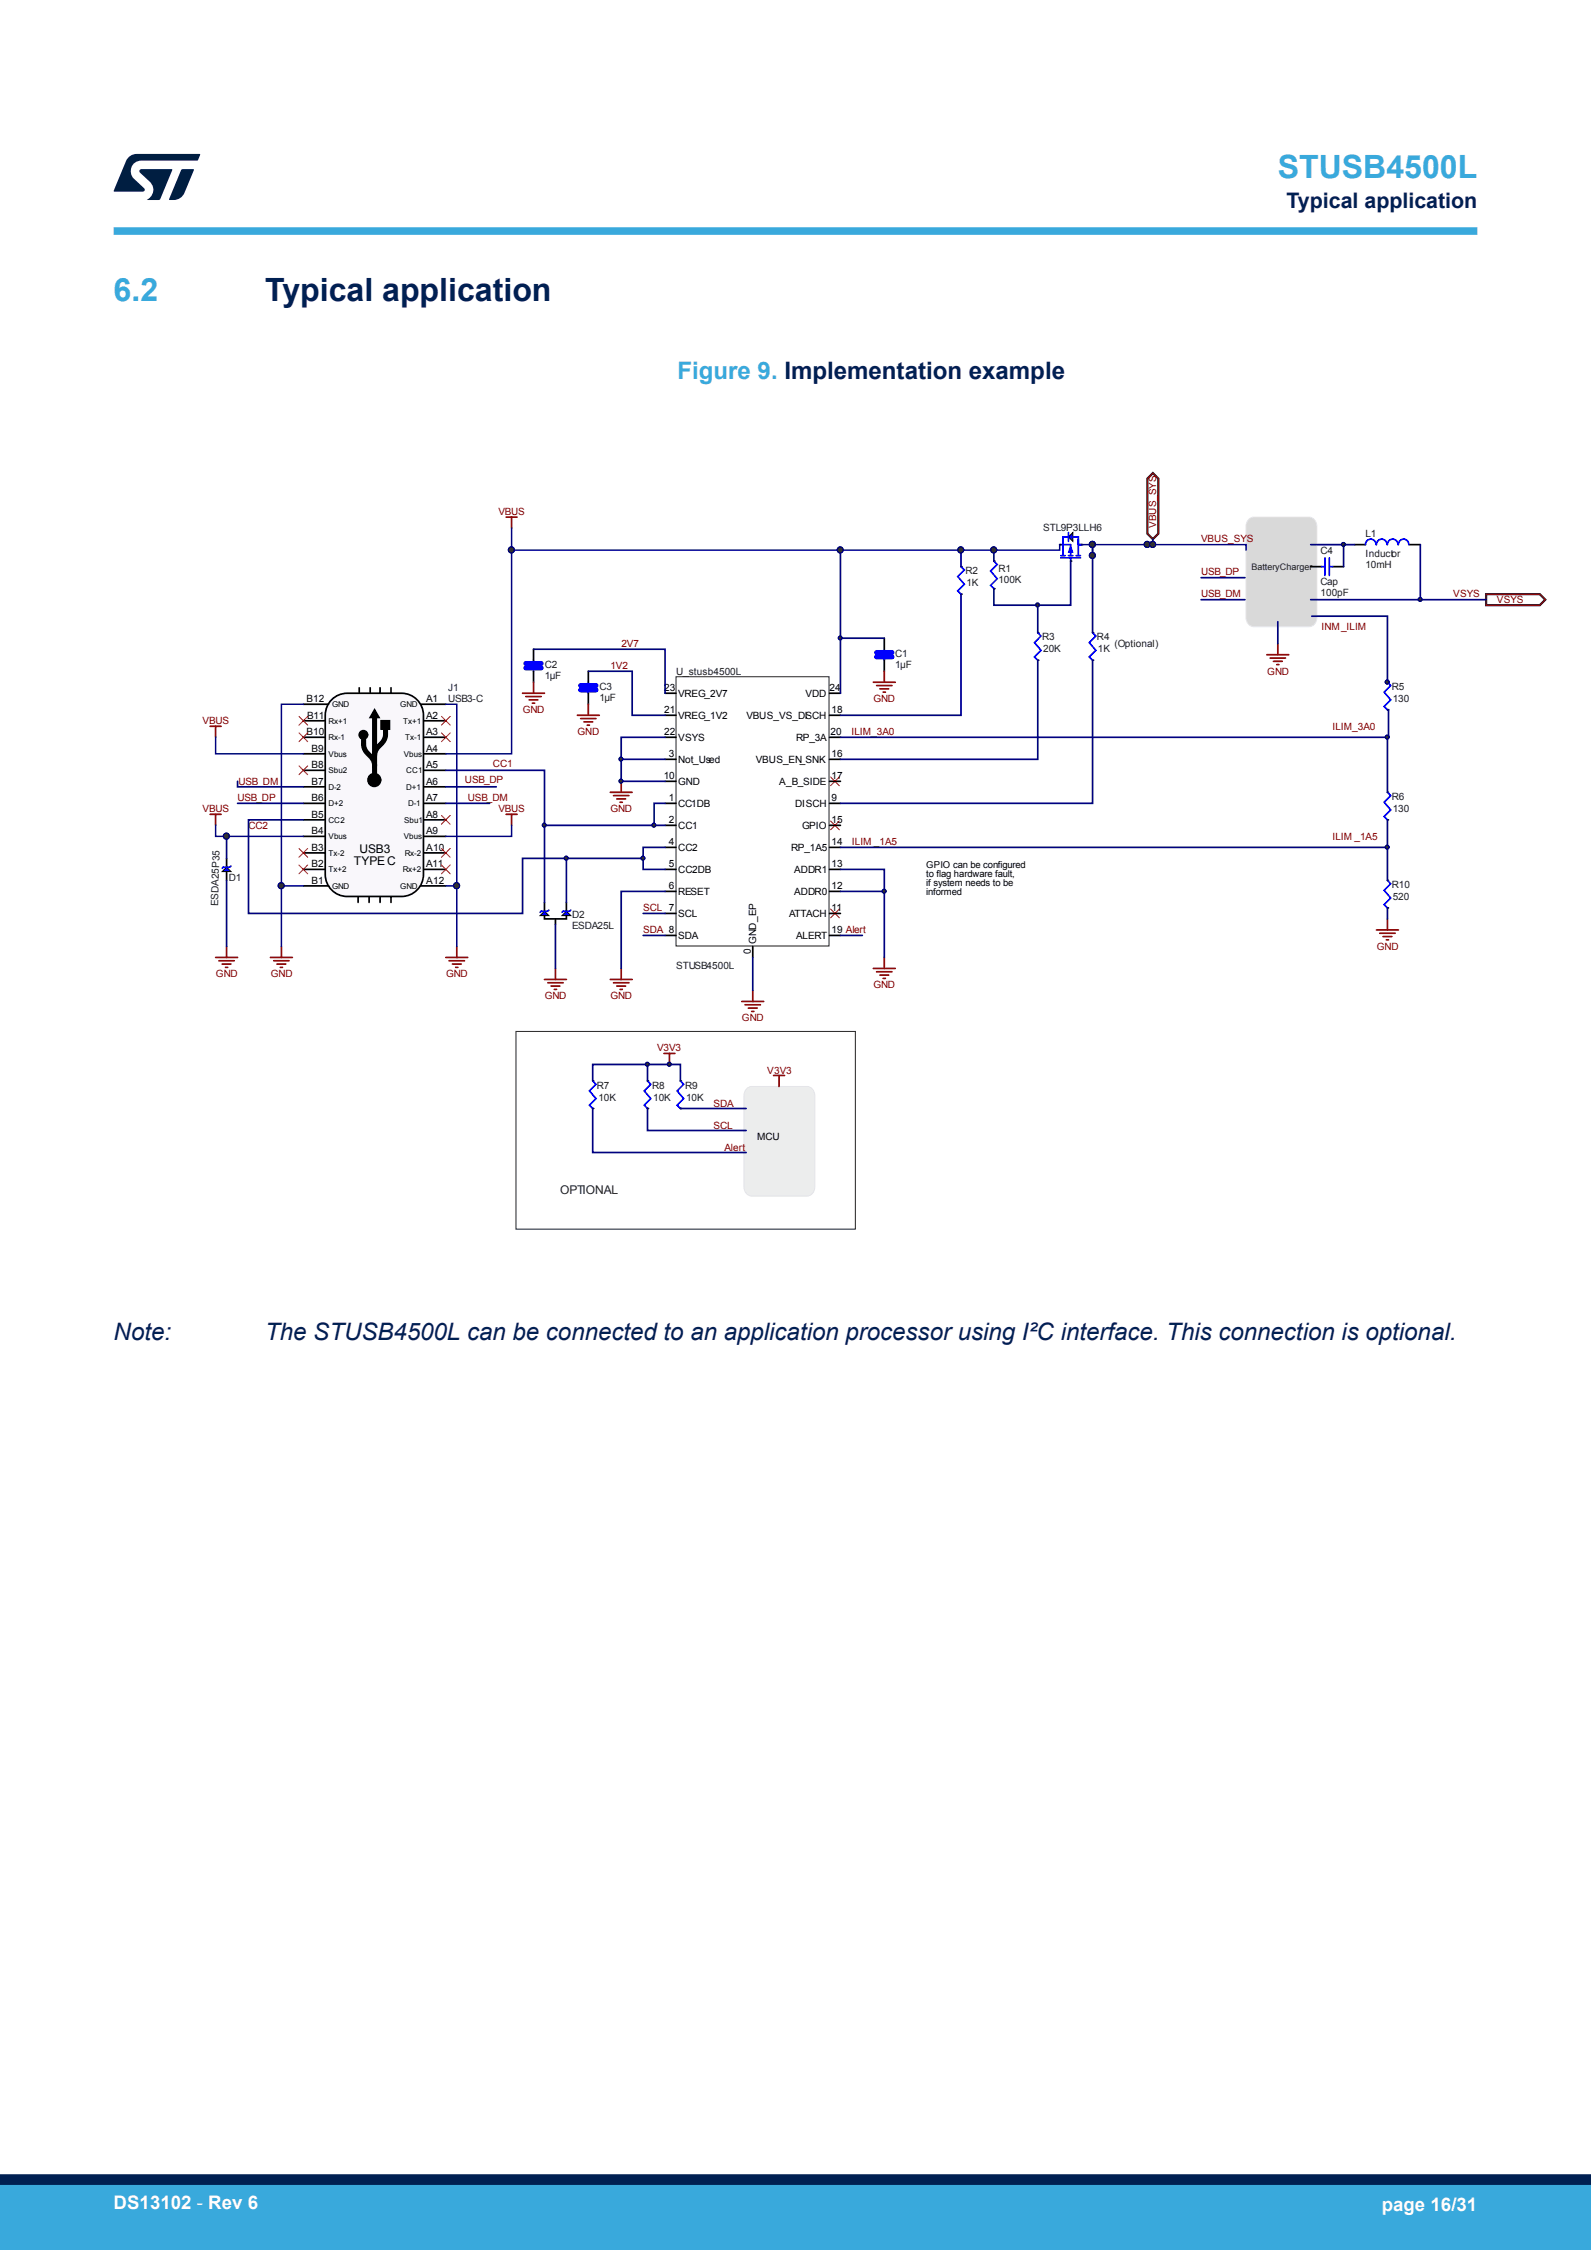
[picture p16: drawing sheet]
<svg xmlns="http://www.w3.org/2000/svg" width="210mm" height="297mm" viewBox="0 0 210 297" stroke-linecap="round" stroke-linejoin="round" font-family="sans-serif">
<defs><g id="words">
<g font-size="4.2" fill="#39a9dc">
<text x="168.7" y="23.5">STUSB4500L</text>
<text x="15" y="39.8">6.2</text>
</g>
<text font-size="4.2" fill="#002052" x="35" y="39.8">Typical application</text>
<text font-size="3.2" fill="#39a9dc" x="89.4" y="50">Figure 9. Implementation example</text>
<g font-size="3.2" fill="#002052">
<text x="15" y="176.9">Note:</text>
<text x="35" y="176.9">The STUSB4500L can be connected to an application processor using I²C interface. This connection is optional.</text>
</g>
<text font-size="2.8" fill="#002052" x="169.8" y="27.5">Typical application</text>
<g font-size="2.5" fill="#fff">
<text x="15" y="291.6">DS13102 - Rev 6</text>
<text x="182.4" y="291.9">page 16/31</text>
</g>
<g font-size="1.6">
<text x="47.4" y="112.5">USB3</text>
<text x="46.7" y="114.1">TYPE C</text>
</g>
<text font-size="1.6" fill="#231f20" x="73.9" y="157.6">OPTIONAL</text>
<g font-size="1.3" fill="#800000">
<text x="65.8" y="68">VBUS</text>
<text x="152.6" y="69.7" transform="rotate(-90 152.6 69.7)">VBUS_SYS</text>
<text x="158.5" y="71.6">VBUS_SYS</text>
<text x="158.5" y="76">USB_DP</text>
<text x="158.5" y="78.9">USB_DM</text>
<text x="174.4" y="83.2">INM_ILIM</text>
<text x="191.8" y="78.9">VSYS</text>
<text x="197.6" y="79.6">VSYS</text>
<text x="80.6" y="88.3">1V2</text>
<text x="82" y="85.4">2V7</text>
<text x="167.3" y="89">GND</text>
<text x="26.7" y="95.6">VBUS</text>
<text x="69" y="94.1">GND</text>
<text x="115.3" y="92.7">GND</text>
<text x="65.1" y="101.2">CC1</text>
<text x="76.2" y="97">GND</text>
<text x="112.4" y="97">ILIM_3A0</text>
<text x="175.9" y="96.3">ILIM_3A0</text>
<text x="26.7" y="107.2">VBUS</text>
<text x="31.3" y="105.7">USB_DP</text>
<text x="31.5" y="103.6">USB_DM</text>
<text x="61.4" y="103.3">USB_DP</text>
<text x="61.8" y="105.7">USB_DM</text>
<text x="65.8" y="107.2">VBUS</text>
<text x="80.6" y="107.2">GND</text>
<text x="32.8" y="109.4">CC2</text>
<text x="112.4" y="111.6">ILIM _1A5</text>
<text x="175.9" y="110.8">ILIM _1A5</text>
<text x="84.9" y="123.1">SDA 8</text>
<text x="84.9" y="120.3">SCL 7</text>
<text x="181.7" y="125.4">GND</text>
<text x="28.5" y="129">GND</text>
<text x="35.7" y="129">GND</text>
<text x="58.9" y="129">GND</text>
<text x="71.9" y="131.9">GND</text>
<text x="80.6" y="131.9">GND</text>
<text x="115.3" y="130.4">GND</text>
<text x="97.9" y="134.8">GND</text>
<text x="86.7" y="138.7">V3V3</text>
<text x="101.3" y="141.7">V3V3</text>
<text x="94.2" y="146.1">SDA</text>
<text x="94.2" y="149">SCL</text>
<text x="95.6" y="151.9">Alert</text>
</g>
<g font-size="1.3" fill="#231f20">
<text x="137.7" y="70.2">STL9P3LLH6</text>
<text x="180.2" y="70.9">L1</text>
<text x="127.4" y="75.8">R2</text>
<text x="127.6" y="77.4">1K</text>
<text x="131.8" y="75.6">R1</text>
<text x="131.8" y="77">100K</text>
<text x="174.3" y="73.2">C4</text>
<text x="174.3" y="77.3">Cap</text>
<text x="180.2" y="75">10mH</text>
<text x="180.2" y="73.5">Inductor</text>
<text x="174.3" y="78.7">100pF</text>
<text x="71.9" y="88.2">C2</text>
<text x="71.9" y="89.6">1µF</text>
<text x="89.2" y="89">U_stusb4500L</text>
<text x="118.2" y="86.7">C1</text>
<text x="118.2" y="88.2">1µF</text>
<text x="137.6" y="84.5">R3</text>
<text x="137.7" y="86.1">20K</text>
<text x="144.8" y="84.5">R4</text>
<text x="144.9" y="86.1">1K</text>
<text x="147.1" y="85.4">(Optional)</text>
<text x="59.1" y="91.2">J1</text>
<text x="59.1" y="92.7">USB3-C</text>
<text x="79.1" y="91.1">C3</text>
<text x="79.1" y="92.5">1µF</text>
<text x="183.7" y="91.1">R5</text>
<text x="183.8" y="92.7">130</text>
<text x="183.7" y="105.6">R6</text>
<text x="183.8" y="107.2">130</text>
<text x="28.8" y="119.6" transform="rotate(-88 28.8 119.6)">ESDA25P35</text>
<text x="30.2" y="116.2">D1</text>
<text x="183.7" y="117.2">R10</text>
<text x="183.8" y="118.8">520</text>
<text x="75.5" y="121.2">D2</text>
<text x="75.5" y="122.6">ESDA25L</text>
<text x="89.2" y="127.9">STUSB4500L</text>
<text x="78.8" y="143.7">R7</text>
<text x="86.1" y="143.7">R8</text>
<text x="90.4" y="143.7">R9</text>
<text x="79" y="145.3">10K</text>
<text x="86.2" y="145.3">10K</text>
<text x="90.5" y="145.3">10K</text>
</g>
<g font-size="1.3">
<text x="40.5" y="92.7">B12</text>
<text x="40.5" y="94.8">B11</text>
<text x="56.2" y="92.7">A1</text>
<text x="56.2" y="94.8">A2</text>
<text x="87.7" y="91.2">23</text>
<text x="87.7" y="94.1">21</text>
<text x="89.5" y="91.9">VREG_2V7</text>
<text x="89.5" y="94.8">VREG_1V2</text>
<text x="98.5" y="94.8">VBUS_VS_DISCH</text>
<text x="106.3" y="91.9">VDD</text>
<text x="109.5" y="91.2">24</text>
<text x="109.8" y="94.1">18</text>
<text x="40.5" y="97">B10</text>
<text x="41.1" y="101.4">B8</text>
<text x="41.1" y="99.2">B9</text>
<text x="56.2" y="101.4">A5</text>
<text x="56.2" y="97">A3</text>
<text x="56.2" y="99.2">A4</text>
<text x="87.7" y="97">22</text>
<text x="88.3" y="99.9">3</text>
<text x="89.5" y="97.8">VSYS</text>
<text x="89.5" y="100.7">Not_Used</text>
<text x="99.8" y="100.7">VBUS_EN_SNK</text>
<text x="105.1" y="97.8">RP_3A</text>
<text x="109.6" y="97">20</text>
<text x="109.8" y="99.9">16</text>
<text x="41.1" y="103.6">B7</text>
<text x="41.1" y="107.9">B5</text>
<text x="41.1" y="105.7">B6</text>
<text x="56.2" y="105.7">A7</text>
<text x="56.2" y="107.9">A8</text>
<text x="56.2" y="103.6">A6</text>
<text x="87.6" y="102.8">10</text>
<text x="88.3" y="105.7">1</text>
<text x="89.5" y="103.6">GND</text>
<text x="89.5" y="106.5">CC1DB</text>
<text x="102.9" y="103.6">A_B_SIDE</text>
<text x="105" y="106.5">DISCH</text>
<text x="109.8" y="102.8">17</text>
<text x="109.8" y="105.7">9</text>
<text x="41.1" y="112.3">B3</text>
<text x="41.1" y="110.1">B4</text>
<text x="56.2" y="110.1">A9</text>
<text x="56.2" y="112.3">A10</text>
<text x="88.3" y="111.6">4</text>
<text x="88.3" y="108.6">2</text>
<text x="89.5" y="112.3">CC2</text>
<text x="89.5" y="109.4">CC1</text>
<text x="104.4" y="112.3">RP_1A5</text>
<text x="105.9" y="109.4">GPIO</text>
<text x="109.8" y="108.6">15</text>
<text x="109.8" y="111.6">14</text>
<text x="41.1" y="116.6">B1</text>
<text x="41.1" y="114.5">B2</text>
<text x="56.2" y="114.5">A11</text>
<text x="56.2" y="116.6">A12</text>
<text x="88.3" y="114.5">5</text>
<text x="88.3" y="117.4">6</text>
<text x="89.5" y="118.1">RESET</text>
<text x="89.5" y="115.2">CC2DB</text>
<text x="104.8" y="115.2">ADDR1</text>
<text x="104.8" y="118.1">ADDR0</text>
<text x="109.8" y="114.5">13</text>
<text x="109.8" y="117.4">12</text>
<text x="122.3" y="114.6">GPIO can be configured</text>
<text x="122.3" y="115.8">to flag hardware fault,</text>
<text x="122.3" y="117">if system needs to be</text>
<text x="122.3" y="118.2">informed</text>
<text x="89.5" y="121">SCL</text>
<text x="89.5" y="123.9">SDA</text>
<text x="99.1" y="125.9" transform="rotate(-90 99.1 125.9)">0</text>
<text x="99.8" y="124.6" transform="rotate(-90 99.8 124.6)">GND_EP</text>
<text x="104.2" y="121">ATTACH</text>
<text x="105.1" y="123.9">ALERT</text>
<text x="109.8" y="123.2">19 Alert</text>
<text x="109.8" y="120.3">11</text>
<text x="99.9" y="150.4">MCU</text>
</g>
<text font-size="1.2" fill="#231f20" x="165.2" y="75.3">BatteryCharger</text>
<g font-size="1.1">
<text x="43.4" y="95.5">Rx+1</text>
<text x="43.8" y="93.3">GND</text>
<text x="52.8" y="93.3">GND</text>
<text x="53.2" y="95.5">Tx+1</text>
<text x="43.4" y="99.9">Vbus</text>
<text x="43.4" y="97.7">Rx-1</text>
<text x="53.3" y="99.9">Vbus</text>
<text x="53.5" y="97.7">Tx-1</text>
<text x="43.4" y="106.4">D+2</text>
<text x="43.4" y="104.2">D-2</text>
<text x="43.4" y="102">Sbu2</text>
<text x="53.6" y="102">CC1</text>
<text x="53.6" y="104.2">D+1</text>
<text x="53.9" y="106.4">D-1</text>
<text x="43.4" y="112.9">Tx-2</text>
<text x="43.4" y="110.8">Vbus</text>
<text x="43.4" y="108.6">CC2</text>
<text x="53.3" y="110.8">Vbus</text>
<text x="53.4" y="108.6">Sbu1</text>
<text x="53.4" y="112.9">Rx-2</text>
<text x="43.4" y="115.1">Tx+2</text>
<text x="43.8" y="117.3">GND</text>
<text x="52.8" y="117.3">GND</text>
<text x="53.2" y="115.1">Rx+2</text>
</g>
</g></defs>
<path d="M44 92.1l.6-.3 .6-.2 .6-.1h7.2a2.9 2.9 0 0 1 2.9 2.9v21a2.9 2.9 0 0 1-2.9 2.9h-7.2a2.9 2.9 0 0 1-2.9-2.9v-21a2.91 2.91 0 0 1 1.1-2.3z" fill="#f9f7fb"/>
<g fill="none" stroke="#000" stroke-width=".22">
<path d="M40 97.3h2.9M40 99.5h2.9M40 93h3.4M40 95.1h2.9M44 92.1l.6-.3 .6-.2 .6-.1h7.2a2.9 2.9 0 0 1 2.9 2.9v21a2.9 2.9 0 0 1-2.9 2.9h-7.2a2.9 2.9 0 0 1-2.9-2.9v-21a2.91 2.91 0 0 1 1.1-2.3zM47.4 90.8v.7M48.9 90.8v.7M49.4 93.7l.6 1h-1.1zM50.2 90.8v.7M50.3 95.1h1.1v1.1h-1.1zM51.6 90.8v.7M55.5 93h3.3"/>
<path d="M56 95.1h2.8M56 97.3h2.8M56 99.5h2.8M40 101.7h2.9M40 103.9h2.9M40 106h2.9M40 108.2h2.9M40 110.4h2.9M40 112.6h2.9M40 114.8h2.9M40 116.9h3.4M47.3 118.4v.7"/>
<path d="M48.7 118.4v.7M50.2 118.4v.7M51.6 118.4v.7M55.5 116.9h3.3M56 101.7h2.8M56 103.9h2.8M56 106h2.8M56 108.2h2.8M56 110.4h2.8M56 112.6h2.8M56 114.8h2.8M71.9 119.1v1.2"/>
<path d="M74.8 119.1v1.2M73.3 121.3v.7"/>
<circle cx="48" cy="97" r=".55"/>
<circle cx="49.4" cy="103" r=".84"/>
</g>
<g fill="#000">
<path d="M50.3 95.1h1.1v1.1h-1.1z"/>
<circle cx="48" cy="97" r=".55"/>
<circle cx="49.4" cy="103" r=".84"/>
</g>
<path d="M49.4 93.7l.6 1h-1.1z" fill="#000"/>
<path d="M48 97.6v.6a2.71 2.71 0 0 0 1.1 1.9l.3 .5v.5M49.4 94.7v8.1M50.9 96.3v.6a2.71 2.71 0 0 1-1.1 1.9l-.3 .5-.1 .5" fill="none" stroke="#000" stroke-width=".67"/>
<g fill="none" stroke="#800000" stroke-width=".22">
<path d="M66.8 68.3h1.5M67.5 68.3v1.4M27.7 95.9h1.5M28.5 95.9v1.4M27.7 107.5h1.5M28.5 107.5v1.4M66.8 107.5h1.5M67.5 107.5v1.4M35.7 126.4h2.9M36.1 126.8h2.1M36.6 127.3h1.1M37 127.7h.3"/>
<path d="M37.1 124.9v1.5M58.8 126.4h2.9M59.3 126.8h2M59.7 127.3h1.2M60.1 127.7h.3M60.3 124.9v1.5"/>
</g>
<path d="M39.5 101.1l1.1 1.2M40.6 101.1l-1.1 1.2M58.3 107.6l1.1 1.2M59.4 107.6l-1.1 1.2" fill="none" stroke="#f00" stroke-width=".13"/>
<path d="M71.9 120.3l.5 .6h-1.1z" fill="#00f"/>
<path d="M71.9 120.3l.5 .6h-1.1z" fill="none" stroke="#000" stroke-width=".13"/>
<path d="M72.4 120.1l-.1 .2h-.9l-.1 .1" fill="none" stroke="#00f" stroke-width=".22"/>
<path d="M74.8 120.3l.5 .6h-1.1z" fill="#00f"/>
<path d="M74.8 120.3l.5 .6h-1.1z" fill="none" stroke="#000" stroke-width=".13"/>
<path d="M131.2 74.1l.4 .4-.8 .9 .8 1-.8 .9 .4 .4M139.9 71.9h1.4v1.4M140 73.6h2.6M140 73.3h.6M140.3 71.2v2.1M141 73.3h.6M141.3 73.6v.5M142 73.3h.6M142.3 71.2v2.1M137 83.5l.4 .5-.9 .8 .9 1-.9 .9 .5 .4M75.3 120.1l-.1 .2h-.9l-.1 .1" fill="none" stroke="#00f" stroke-width=".22"/>
<path d="M131.2 77.7h.1M131.2 74.1h.1M137 87.1h.1M137 83.5h.1M71.9 120.9v.4h2.9v-.4" fill="none" stroke="#000" stroke-width=".22"/>
<path d="M71.9 129.3h2.9M72.3 129.7h2M72.7 130.2h1.2M73.2 130.6h.3M73.3 127.8v1.5" fill="none" stroke="#800000" stroke-width=".22"/>
<path d="M141.3 72l.3 .9h-.6z" fill="#00f"/>
<path d="M141.3 72l.3 .9h-.6z" fill="none" stroke="#00f" stroke-width=".13"/>
<path d="M142.3 71.9h.5" fill="none" stroke="#00f" stroke-width=".22"/>
<path d="M141.6 70.3v1.2l-.6-.6z" fill="#00f"/>
<path d="M141.6 70.3v1.2l-.6-.6z" fill="none" stroke="#000" stroke-width=".13"/>
<path d="M126.8 74.8l.5 .4-.9 .9 .9 1-.9 .9 .4 .4M141 70.9h-.7v1M141 70.3v1.2M141.6 70.9h.7v1M115.7 86.6h2v.3h-2zM115.7 86h2v.3h-2zM116.7 85.7v.6M116.7 86.6v.5M144.2 83.5l.4 .5-.8 .8 .8 1-.8 .9 .4 .4" fill="none" stroke="#00f" stroke-width=".22"/>
<path d="M126.8 78.4h.1M126.8 74.8h.1M139.9 71.9h.1M141.3 74.1h.1M142.8 71.9h.1M116.7 84.2v1.5M116.7 87.1v1.5M144.2 87.1h.1M144.2 83.5h.1" fill="none" stroke="#000" stroke-width=".22"/>
<path d="M152.2 62.4l.7 .8v7.2l-.7 .8-.8-.8v-7.2z" fill="none" stroke="#231f20" stroke-width=".29"/>
<path d="M152.2 62.4l.7 .8v7.2l-.7 .8-.8-.8v-7.2z" fill="none" stroke="#800000" stroke-width=".13"/>
<path d="M115.7 86.1h2M115.7 86.7h2" fill="none" stroke="#00f" stroke-width=".67"/>
<g fill="none" stroke="#800000" stroke-width=".22">
<path d="M115.3 90.1h2.9M115.7 90.5h2M116.1 90.9h1.2M116.6 91.4h.3M116.7 88.6v1.5M80.5 104.6h2.9M81 105h2M81.4 105.5h1.2M81.9 105.9h.2M82 103.1v1.5M115.3 127.8h2.9M115.7 128.3h2"/>
<path d="M116.1 128.7h1.2M116.6 129.1h.3M116.7 126.4v1.4"/>
</g>
<path d="M109.6 102.6l1.2 1.1M110.8 102.6l-1.2 1.1" fill="none" stroke="#f00" stroke-width=".13"/>
<circle cx="82" cy="103.1" r=".26" fill="#231f20"/>
<circle cx="82" cy="103.1" r=".26" fill="none" stroke="#000080" stroke-width=".13"/>
<path d="M69.4 88h2v.3h-2zM69.4 87.4h2v.3h-2zM70.4 87.1v.6M70.4 88v.6M76.6 90.9h2.1v.3h-2.1zM76.6 90.3h2.1v.3h-2.1zM77.7 90.1v.5M77.7 90.9v.6" fill="none" stroke="#00f" stroke-width=".22"/>
<path d="M69.4 87.6h2M69.4 88.2h2M76.6 90.5h2.1M76.6 91.1h2.1" fill="none" stroke="#00f" stroke-width=".67"/>
<path d="M70.4 85.7v1.4M70.4 88.6v1.5M77.7 88.6v1.5M77.7 91.5v1.5M29.9 113.3v1.2M29.9 115v1.2" fill="none" stroke="#000" stroke-width=".22"/>
<path d="M69 91.5h2.9M69.4 91.9h2M69.8 92.4h1.2M70.3 92.8h.3M70.4 90.1v1.4M76.2 94.4h2.9M76.6 94.9h2.1M77.1 95.3h1.1M77.5 95.7h.3M77.7 93v1.4" fill="none" stroke="#800000" stroke-width=".22"/>
<g fill="none" stroke="#f00" stroke-width=".13">
<path d="M39.5 96.7l1.1 1.2M39.5 94.6l1.1 1.1M40.6 96.7l-1.1 1.2M40.6 94.6l-1.1 1.1M58.3 94.6l1.1 1.1M58.3 96.7l1.1 1.2M59.4 94.6l-1.1 1.1M59.4 96.7l-1.1 1.2M39.5 112l1.1 1.2M39.5 114.2l1.1 1.1M40.6 112l-1.1 1.2M40.6 114.2l-1.1 1.1"/>
<path d="M58.3 112l1.1 1.2M58.3 114.2l1.1 1.1M59.4 112l-1.1 1.2M59.4 114.2l-1.1 1.1"/>
</g>
<path d="M29.9 114.5l.6 .5h-1.2z" fill="#00f"/>
<path d="M29.9 114.5l.6 .5h-1.2z" fill="none" stroke="#000" stroke-width=".13"/>
<path d="M30.5 114.3l-.2 .2h-.8l-.2 .1" fill="none" stroke="#00f" stroke-width=".22"/>
<path d="M28.5 126.4h2.9M28.9 126.8h2M29.3 127.3h1.2M29.8 127.7h.3M29.9 124.9v1.5" fill="none" stroke="#800000" stroke-width=".22"/>
<path d="M164.9 68.5l.6-.2h7.3a1.11 1.11 0 0 1 1 1.2v12a1.15 1.15 0 0 1-1 1.2h-7.3a1.11 1.11 0 0 1-1-1.2v-12v-.4z" fill="#d9d9d9"/>
<path d="M164.9 68.5l.6-.2h7.3a1.11 1.11 0 0 1 1 1.2v12a1.15 1.15 0 0 1-1 1.2h-7.3a1.11 1.11 0 0 1-1-1.2v-12v-.4z" fill="none" stroke="#e5e5e5" stroke-width=".13"/>
<path d="M173 74.8h1.5M175.9 74.8h1.4M178.8 71.9h1.4M186 71.9h1.5M183.1 93.7h.1M183.1 90.1h.1" fill="none" stroke="#000" stroke-width=".22"/>
<path d="M174.5 74.8h.4M174.9 73.6v2.4M175.5 73.6v2.4M175.5 74.8h.4M181.6 71.9a.69 .69 0 0 0-.7-.7 .69 .69 0 0 0-.7 .7M183.1 71.9a.69 .69 0 0 0-.7-.7 .69 .69 0 0 0-.7 .7M184.5 71.9a.69 .69 0 0 0-.7-.7 .69 .69 0 0 0-.7 .7M186 71.9a.69 .69 0 0 0-.7-.7 .69 .69 0 0 0-.7 .7" fill="none" stroke="#00f" stroke-width=".22"/>
<path d="M167.2 86.4h2.9M167.7 86.9h2M168.1 87.3h1.1M168.5 87.7h.3M168.7 85v1.4" fill="none" stroke="#800000" stroke-width=".22"/>
<circle cx="183.1" cy="90" r=".26" fill="#231f20"/>
<circle cx="183.1" cy="90" r=".26" fill="none" stroke="#000080" stroke-width=".13"/>
<path d="M183.1 90.1l.5 .4-.9 .9 .9 1-.9 .9 .4 .4" fill="none" stroke="#00f" stroke-width=".22"/>
<circle cx="183.1" cy="90" r=".26" fill="#231f20"/>
<circle cx="183.1" cy="90" r=".26" fill="none" stroke="#000080" stroke-width=".13"/>
<path d="M183.1 108.2h.1M183.1 104.6h.1M183.1 119.8h.1M183.1 116.2h.1" fill="none" stroke="#000" stroke-width=".22"/>
<path d="M183.1 104.6l.5 .4-.9 .9 .9 1-.9 .9 .4 .4M183.1 116.2l.5 .4-.9 .9 .9 1-.9 .9 .4 .4" fill="none" stroke="#00f" stroke-width=".22"/>
<path d="M80.5 129.3h2.9M81 129.7h2M81.4 130.2h1.2M81.9 130.6h.2M82 127.8v1.5M181.7 122.8h2.9M182.1 123.2h2M182.6 123.6h1.1M183 124.1h.3M183.1 121.3v1.5" fill="none" stroke="#800000" stroke-width=".22"/>
<path d="M98.6 143.6l.6-.2h7.3a1.11 1.11 0 0 1 1 1.2v12.1a1.15 1.15 0 0 1-1 1.2h-7.3a1.11 1.11 0 0 1-1-1.2v-12.1l.1-.4z" fill="#eceded"/>
<path d="M98.6 143.6l.6-.2h7.3a1.11 1.11 0 0 1 1 1.2v12.1a1.15 1.15 0 0 1-1 1.2h-7.3a1.11 1.11 0 0 1-1-1.2v-12.1l.1-.4z" fill="none" stroke="#e5e5e5" stroke-width=".13"/>
<path d="M85.5 146.3h.1M85.5 142.7h.1M89.8 146.3h.1M89.8 142.7h.1" fill="none" stroke="#000" stroke-width=".22"/>
<path d="M85.5 142.7l.4 .4-.9 .9 .9 1-.9 .9 .5 .4M89.8 142.7l.4 .4-.8 .9 .8 1-.8 .9 .4 .4" fill="none" stroke="#00f" stroke-width=".22"/>
<path d="M87.6 139.1h1.5M88.4 139.1v1.4M102.1 142h1.5M102.8 142v1.4" fill="none" stroke="#800000" stroke-width=".22"/>
<circle cx="88.3" cy="140.5" r=".26" fill="#231f20"/>
<circle cx="88.3" cy="140.5" r=".26" fill="none" stroke="#000080" stroke-width=".13"/>
<g fill="none" stroke="#000" stroke-width=".22">
<path d="M87.8 97.3h1.4M87.8 94.4h1.4M87.8 91.5h1.4M109.5 91.5h1.4M109.5 94.4h1.4M109.5 97.3h1.4M87.8 103.1h1.4M87.8 106h1.4M87.8 114.8h1.4M87.8 117.7h1.4M87.8 108.9h1.4M87.8 111.9h1.4"/>
<path d="M87.8 100.2h1.4M109.5 114.8h1.4M109.5 108.9h1.4M109.5 111.9h1.4M109.5 106h1.4M109.5 117.7h1.4M109.5 100.2h1.4M109.5 103.1h1.4M87.8 120.6h1.4M87.8 123.5h1.4M99.4 124.9v1.5M109.5 123.5h1.4"/>
<path d="M109.5 120.6h1.4M78.2 146.3h.1M78.2 142.7h.1"/>
</g>
<path d="M78.2 142.7l.5 .4-.9 .9 .9 1-.9 .9 .4 .4" fill="none" stroke="#00f" stroke-width=".22"/>
<path d="M89.2 89.3h20.2v35.6h-20.2zM68.1 136.1h44.8v26.1h-44.8z" fill="none" stroke="#231f20" stroke-width=".13"/>
<path d="M109.6 120l1.2 1.2M109.6 108.4l1.2 1.1M110.8 120l-1.2 1.2M110.8 108.4l-1.2 1.1" fill="none" stroke="#f00" stroke-width=".13"/>
<path d="M196.2 78.4h7l.8 .8-.8 .7h-7z" fill="none" stroke="#231f20" stroke-width=".29"/>
<path d="M196.2 78.4h7l.8 .8-.8 .7h-7z" fill="none" stroke="#800000" stroke-width=".13"/>
<path d="M97.9 132.2h2.9M98.3 132.6h2.1M98.8 133.1h1.1M99.2 133.5h.3M99.4 130.7v1.5" fill="none" stroke="#800000" stroke-width=".22"/>
<path d="M40 116.9h-2.9v8" fill="none" stroke="#000080" stroke-width=".2"/>
<circle cx="37.1" cy="116.9" r=".41" fill="#231f20"/>
<circle cx="37.1" cy="116.9" r=".41" fill="none" stroke="#000080" stroke-width=".13"/>
<path d="M40 93h-2.9v23.9" fill="none" stroke="#000080" stroke-width=".2"/>
<circle cx="37.1" cy="116.9" r=".41" fill="#231f20"/>
<circle cx="37.1" cy="116.9" r=".41" fill="none" stroke="#000080" stroke-width=".13"/>
<path d="M58.8 116.9h1.5v8" fill="none" stroke="#000080" stroke-width=".2"/>
<circle cx="60.3" cy="116.9" r=".41" fill="#231f20"/>
<circle cx="60.3" cy="116.9" r=".41" fill="none" stroke="#000080" stroke-width=".13"/>
<path d="M58.8 93h1.5v23.9" fill="none" stroke="#000080" stroke-width=".2"/>
<circle cx="60.3" cy="116.9" r=".41" fill="#231f20"/>
<circle cx="60.3" cy="116.9" r=".41" fill="none" stroke="#000080" stroke-width=".13"/>
<path d="M28.5 97.3v2.2h11.5M67.5 108.9v1.5h-8.7" fill="none" stroke="#000080" stroke-width=".2"/>
<path d="M137 79.9v3.6M31.4 106h8.6M31.4 103.1v.8h8.6M58.8 106h5.8M73.3 122v5.8" fill="none" stroke="#000080" stroke-width=".22"/>
<circle cx="136.9" cy="79.9" r=".26" fill="#231f20"/>
<circle cx="136.9" cy="79.9" r=".26" fill="none" stroke="#000080" stroke-width=".13"/>
<path d="M131.2 72.6v1.5" fill="none" stroke="#000080" stroke-width=".22"/>
<circle cx="131.2" cy="72.6" r=".41" fill="#231f20"/>
<circle cx="131.2" cy="72.6" r=".41" fill="none" stroke="#000080" stroke-width=".13"/>
<path d="M116.7 117.7v8.7" fill="none" stroke="#000080" stroke-width=".22"/>
<circle cx="116.7" cy="117.6" r=".26" fill="#231f20"/>
<circle cx="116.7" cy="117.6" r=".26" fill="none" stroke="#000080" stroke-width=".13"/>
<path d="M126.8 72.6v2.2M137 87.1v13.1h-26.1" fill="none" stroke="#000080" stroke-width=".22"/>
<circle cx="126.8" cy="72.6" r=".4" fill="#231f20"/>
<circle cx="126.8" cy="72.6" r=".4" fill="none" stroke="#000080" stroke-width=".13"/>
<path d="M144.2 71.9v11.6" fill="none" stroke="#000080" stroke-width=".22"/>
<circle cx="144.2" cy="73.3" r=".41" fill="#231f20"/>
<circle cx="144.2" cy="73.3" r=".41" fill="none" stroke="#000080" stroke-width=".13"/>
<circle cx="144.2" cy="71.9" r=".41" fill="#231f20"/>
<circle cx="144.2" cy="71.9" r=".41" fill="none" stroke="#000080" stroke-width=".13"/>
<path d="M29.9 110.4v2.9" fill="none" stroke="#000080" stroke-width=".22"/>
<circle cx="29.9" cy="110.4" r=".41" fill="#231f20"/>
<circle cx="29.9" cy="110.4" r=".41" fill="none" stroke="#000080" stroke-width=".13"/>
<path d="M158.5 76.3h5.8M158.5 79.2h5.8M187.5 71.9v7.3M29.9 116.2v8.7" fill="none" stroke="#000080" stroke-width=".22"/>
<circle cx="187.4" cy="79.1" r=".26" fill="#231f20"/>
<circle cx="187.4" cy="79.1" r=".26" fill="none" stroke="#000080" stroke-width=".13"/>
<path d="M177.3 71.9v2.9" fill="none" stroke="#000080" stroke-width=".22"/>
<circle cx="177.3" cy="71.9" r=".26" fill="#231f20"/>
<circle cx="177.3" cy="71.9" r=".26" fill="none" stroke="#000080" stroke-width=".13"/>
<path d="M168.7 82.1v2.9M71.9 108.9v10.2M183.1 119.8v1.5" fill="none" stroke="#000080" stroke-width=".22"/>
<circle cx="71.8" cy="108.9" r=".26" fill="#231f20"/>
<circle cx="71.8" cy="108.9" r=".26" fill="none" stroke="#000080" stroke-width=".13"/>
<path d="M74.8 113.3v5.8" fill="none" stroke="#000080" stroke-width=".22"/>
<circle cx="74.7" cy="113.3" r=".26" fill="#231f20"/>
<circle cx="74.7" cy="113.3" r=".26" fill="none" stroke="#000080" stroke-width=".13"/>
<path d="M85.5 142.7v-2.2h4.3v2.2" fill="none" stroke="#000080" stroke-width=".22"/>
<circle cx="85.4" cy="140.5" r=".26" fill="#231f20"/>
<circle cx="85.4" cy="140.5" r=".26" fill="none" stroke="#000080" stroke-width=".13"/>
<circle cx="88.3" cy="140.5" r=".26" fill="#231f20"/>
<circle cx="88.3" cy="140.5" r=".26" fill="none" stroke="#000080" stroke-width=".13"/>
<path d="M110.9 123.5h2.9M85.5 140.5h-7.3v2.2M85.5 146.3v2.9h13M89.8 146.3h8.7" fill="none" stroke="#000080" stroke-width=".22"/>
<circle cx="85.4" cy="140.5" r=".26" fill="#231f20"/>
<circle cx="85.4" cy="140.5" r=".26" fill="none" stroke="#000080" stroke-width=".13"/>
<path d="M58.8 103.9h6.7M183.1 108.2v8M78.2 146.3v5.8h20.3" fill="none" stroke="#000080" stroke-width=".22"/>
<circle cx="183.1" cy="111.8" r=".26" fill="#231f20"/>
<circle cx="183.1" cy="111.8" r=".26" fill="none" stroke="#000080" stroke-width=".13"/>
<path d="M28.5 108.9v1.5h11.5" fill="none" stroke="#000080" stroke-width=".2"/>
<circle cx="29.9" cy="110.4" r=".41" fill="#231f20"/>
<circle cx="29.9" cy="110.4" r=".41" fill="none" stroke="#000080" stroke-width=".13"/>
<path d="M40 108.2h-7.2v12.4h36.2v-7.3h15.9" fill="none" stroke="#000080" stroke-width=".22"/>
<circle cx="74.7" cy="113.3" r=".26" fill="#231f20"/>
<circle cx="74.7" cy="113.3" r=".26" fill="none" stroke="#000080" stroke-width=".13"/>
<circle cx="84.9" cy="113.3" r=".26" fill="#231f20"/>
<circle cx="84.9" cy="113.3" r=".26" fill="none" stroke="#000080" stroke-width=".13"/>
<path d="M67.5 69.7v29.8h-8.7" fill="none" stroke="#000080" stroke-width=".2"/>
<circle cx="67.5" cy="72.6" r=".41" fill="#231f20"/>
<circle cx="67.5" cy="72.6" r=".41" fill="none" stroke="#000080" stroke-width=".13"/>
<path d="M173 79.2h23.2" fill="none" stroke="#000080" stroke-width=".22"/>
<circle cx="187.4" cy="79.1" r=".26" fill="#231f20"/>
<circle cx="187.4" cy="79.1" r=".26" fill="none" stroke="#000080" stroke-width=".13"/>
<path d="M173 71.9h5.8" fill="none" stroke="#000080" stroke-width=".22"/>
<circle cx="177.3" cy="71.9" r=".26" fill="#231f20"/>
<circle cx="177.3" cy="71.9" r=".26" fill="none" stroke="#000080" stroke-width=".13"/>
<path d="M173.1 81.3h10v8.8h.2" fill="none" stroke="#000080" stroke-width=".22"/>
<circle cx="183.1" cy="90" r=".26" fill="#231f20"/>
<circle cx="183.1" cy="90" r=".26" fill="none" stroke="#000080" stroke-width=".13"/>
<path d="M77.7 88.6h5.7v5.8h4.4M87.8 111.9h-2.9v2.9h2.9M87.8 117.7h-5.8v10.1" fill="none" stroke="#000080" stroke-width=".22"/>
<circle cx="84.9" cy="113.3" r=".26" fill="#231f20"/>
<circle cx="84.9" cy="113.3" r=".26" fill="none" stroke="#000080" stroke-width=".13"/>
<path d="M70.4 85.7h17.4v5.8M110.9 84.2v7.3" fill="none" stroke="#000080" stroke-width=".22"/>
<circle cx="110.9" cy="84.2" r=".26" fill="#231f20"/>
<circle cx="110.9" cy="84.2" r=".26" fill="none" stroke="#000080" stroke-width=".13"/>
<path d="M110.9 72.6v11.6h5.8M126.8 78.4v16h-15.9" fill="none" stroke="#000080" stroke-width=".22"/>
<circle cx="110.9" cy="72.6" r=".4" fill="#231f20"/>
<circle cx="110.9" cy="72.6" r=".4" fill="none" stroke="#000080" stroke-width=".13"/>
<circle cx="110.9" cy="84.2" r=".26" fill="#231f20"/>
<circle cx="110.9" cy="84.2" r=".26" fill="none" stroke="#000080" stroke-width=".13"/>
<path d="M110.9 114.8h5.8v2.9h-5.8" fill="none" stroke="#000080" stroke-width=".22"/>
<circle cx="116.7" cy="117.6" r=".26" fill="#231f20"/>
<circle cx="116.7" cy="117.6" r=".26" fill="none" stroke="#000080" stroke-width=".13"/>
<path d="M144.2 87.1v18.9h-33.3M183.1 93.7h.2v3.6h-72.4M84.9 120.6h2.9M84.9 123.5h2.9" fill="none" stroke="#000080" stroke-width=".22"/>
<circle cx="183.1" cy="97.3" r=".26" fill="#231f20"/>
<circle cx="183.1" cy="97.3" r=".26" fill="none" stroke="#000080" stroke-width=".13"/>
<path d="M183.1 97.3v7.3" fill="none" stroke="#000080" stroke-width=".22"/>
<circle cx="183.1" cy="97.3" r=".26" fill="#231f20"/>
<circle cx="183.1" cy="97.3" r=".26" fill="none" stroke="#000080" stroke-width=".13"/>
<path d="M110.9 111.9h72.2" fill="none" stroke="#000080" stroke-width=".22"/>
<circle cx="183.1" cy="111.8" r=".26" fill="#231f20"/>
<circle cx="183.1" cy="111.8" r=".26" fill="none" stroke="#000080" stroke-width=".13"/>
<path d="M141.3 74.1v5.8h-10.1v-2.2" fill="none" stroke="#000080" stroke-width=".22"/>
<circle cx="136.9" cy="79.9" r=".26" fill="#231f20"/>
<circle cx="136.9" cy="79.9" r=".26" fill="none" stroke="#000080" stroke-width=".13"/>
<path d="M144.2 71.9v1.4" fill="none" stroke="#000080" stroke-width=".2"/>
<circle cx="144.2" cy="73.3" r=".41" fill="#231f20"/>
<circle cx="144.2" cy="73.3" r=".41" fill="none" stroke="#000080" stroke-width=".13"/>
<circle cx="144.2" cy="71.9" r=".41" fill="#231f20"/>
<circle cx="144.2" cy="71.9" r=".41" fill="none" stroke="#000080" stroke-width=".13"/>
<path d="M139.9 71.9v.7h-72.4" fill="none" stroke="#000080" stroke-width=".2"/>
<circle cx="131.2" cy="72.6" r=".41" fill="#231f20"/>
<circle cx="131.2" cy="72.6" r=".41" fill="none" stroke="#000080" stroke-width=".13"/>
<circle cx="126.8" cy="72.6" r=".4" fill="#231f20"/>
<circle cx="126.8" cy="72.6" r=".4" fill="none" stroke="#000080" stroke-width=".13"/>
<circle cx="110.9" cy="72.6" r=".4" fill="#231f20"/>
<circle cx="110.9" cy="72.6" r=".4" fill="none" stroke="#000080" stroke-width=".13"/>
<circle cx="67.5" cy="72.6" r=".41" fill="#231f20"/>
<circle cx="67.5" cy="72.6" r=".41" fill="none" stroke="#000080" stroke-width=".13"/>
<path d="M152.2 71.2v.7h-.8" fill="none" stroke="#000080" stroke-width=".22"/>
<circle cx="152.1" cy="71.9" r=".41" fill="#231f20"/>
<circle cx="152.1" cy="71.9" r=".41" fill="none" stroke="#000080" stroke-width=".13"/>
<circle cx="151.4" cy="71.9" r=".41" fill="#231f20"/>
<circle cx="151.4" cy="71.9" r=".41" fill="none" stroke="#000080" stroke-width=".13"/>
<path d="M142.8 71.9h21.7v.7" fill="none" stroke="#000080" stroke-width=".2"/>
<circle cx="144.2" cy="71.9" r=".41" fill="#231f20"/>
<circle cx="144.2" cy="71.9" r=".41" fill="none" stroke="#000080" stroke-width=".13"/>
<circle cx="151.4" cy="71.9" r=".41" fill="#231f20"/>
<circle cx="151.4" cy="71.9" r=".41" fill="none" stroke="#000080" stroke-width=".13"/>
<circle cx="152.1" cy="71.9" r=".41" fill="#231f20"/>
<circle cx="152.1" cy="71.9" r=".41" fill="none" stroke="#000080" stroke-width=".13"/>
<path d="M58.8 101.7h13.1v7.2h14.4" fill="none" stroke="#000080" stroke-width=".22"/>
<circle cx="86.3" cy="108.9" r=".26" fill="#231f20"/>
<circle cx="86.3" cy="108.9" r=".26" fill="none" stroke="#000080" stroke-width=".13"/>
<circle cx="71.8" cy="108.9" r=".26" fill="#231f20"/>
<circle cx="71.8" cy="108.9" r=".26" fill="none" stroke="#000080" stroke-width=".13"/>
<path d="M87.8 106h-1.5v2.9h1.5" fill="none" stroke="#000080" stroke-width=".22"/>
<circle cx="86.3" cy="108.9" r=".26" fill="#231f20"/>
<circle cx="86.3" cy="108.9" r=".26" fill="none" stroke="#000080" stroke-width=".13"/>
<path d="M87.8 97.3h-5.8v2.9h5.8" fill="none" stroke="#000080" stroke-width=".22"/>
<circle cx="82" cy="100.2" r=".26" fill="#231f20"/>
<circle cx="82" cy="100.2" r=".26" fill="none" stroke="#000080" stroke-width=".13"/>
<path d="M82 100.2v2.9h5.8" fill="none" stroke="#000080" stroke-width=".22"/>
<circle cx="82" cy="100.2" r=".26" fill="#231f20"/>
<circle cx="82" cy="100.2" r=".26" fill="none" stroke="#000080" stroke-width=".13"/>
<circle cx="82" cy="103.1" r=".26" fill="#231f20"/>
<circle cx="82" cy="103.1" r=".26" fill="none" stroke="#000080" stroke-width=".13"/>
<path d="M99.4 126.4v4.3" fill="none" stroke="#000080" stroke-width=".22"/>
<path d="M15 30.5h180" fill="none" stroke="#39a9dc" stroke-width="1"/>
<g fill="#001e41">
<path d="M17.1 20.7l.6-.3 .3-.1h8.3l.1 .1-.3 .8h-7.4a1.4 1.4 0 0 0-1.3 .8 1.4 1.4 0 0 0 .2 1.5l1.4 1.3 .1 .2-.1 .2-.2 .1h-3.8l1.6-4.1z"/>
<path d="M24 22.4l1.5-.1 .1 .1-1.3 3.1a1.54 1.54 0 0 1-1.4 .9h-.5l-.1-.1z"/>
<path d="M18.5 22.4l.2-.1h4v.1l-1.6 4h-1.7a1.48 1.48 0 0 0 .4-2.4l-1.3-1.2-.1-.2z"/>
</g>
<g fill="#39a9dc">
<path d="M0 288.4h210v8.6h-210z" fill-rule="evenodd"/>
<path d="M-.1 288.4h210.2v4.4h-210.2z" fill-rule="evenodd"/>
</g>
<path d="M0 287.7h210" fill="none" stroke="#002052" stroke-width="1.4"/>
<use href="#words"/>
</svg>
